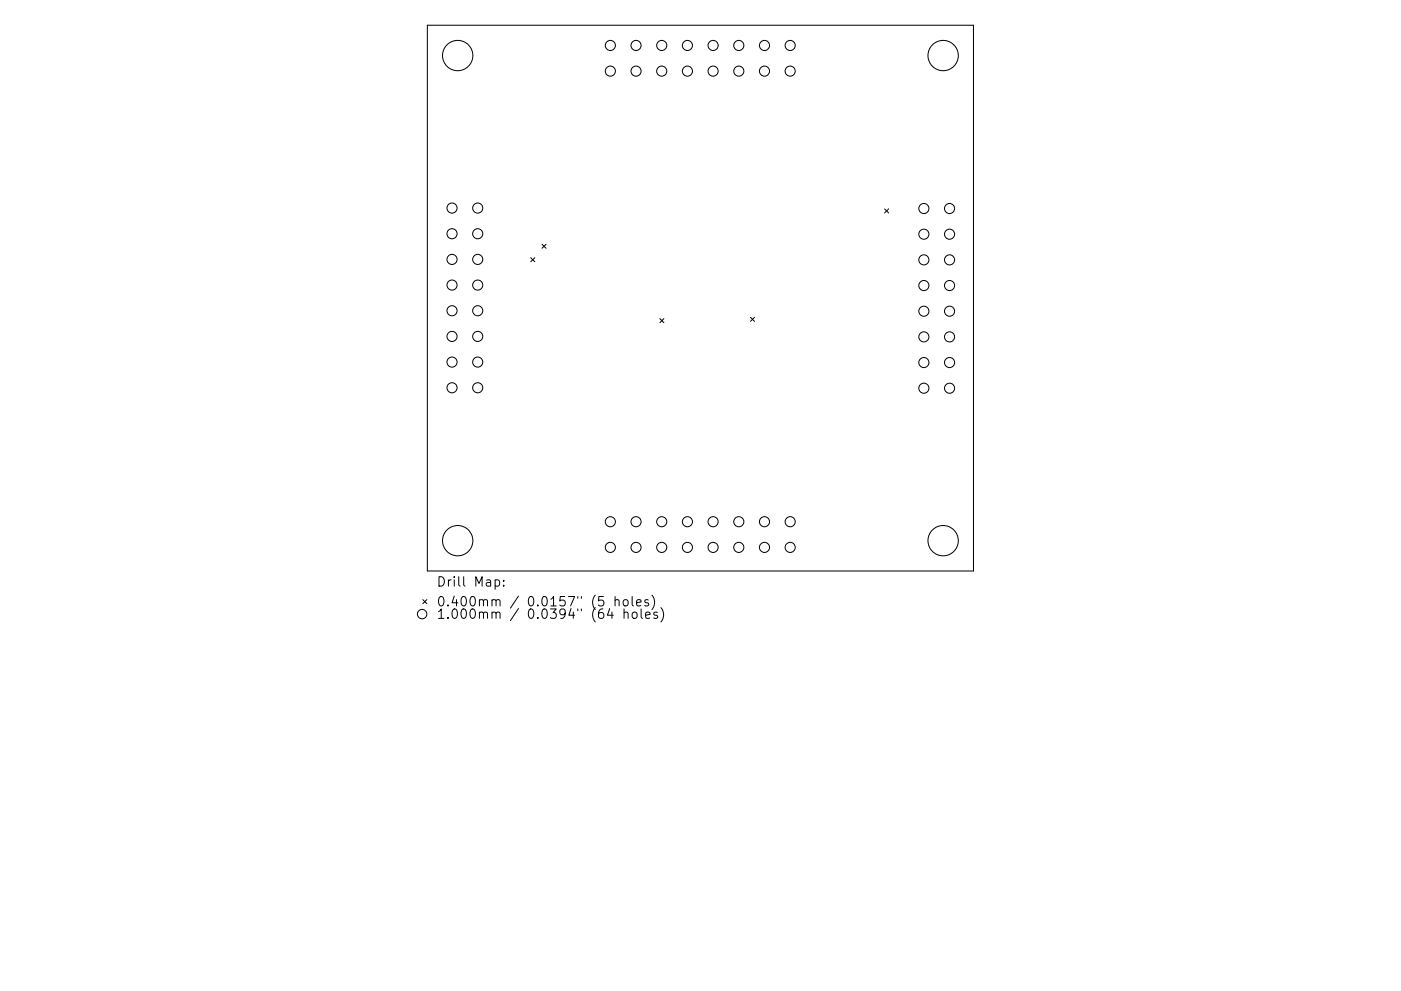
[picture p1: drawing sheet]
<svg xmlns="http://www.w3.org/2000/svg" width="297mm" height="210mm" viewBox="0 0 297 210" stroke-linecap="round" stroke-linejoin="round" font-family="sans-serif">
<defs><g id="words">
<g font-size="2.8">
<text x="92.5" y="124.5">Drill Map:</text>
<text x="92.5" y="128.7">0.400mm / 0.0157&quot; (5 holes)</text>
<text x="92.5" y="131.3">1.000mm / 0.0394&quot; (64 holes)</text>
</g>
</g></defs>
<g fill="none" stroke="#000" stroke-width=".21">
<path d="M90.6 5.4h115.8v115.7h-115.8zM112.5 54.7l.9 .8M113.4 54.7l-.9 .8M114.9 51.8l.9 .9M115.8 51.8l-.9 .9M187.5 44.3l.9 .9M188.4 44.3l-.9 .9M139.9 67.6l.9 .9M140.8 67.6l-.9 .9M159.1 67.3l.9 .9M160 67.3l-.9 .9M89.6 127.2l.9 .9"/>
<path d="M90.5 127.2l-.9 .9M105 123.1l.6-.1 .3 .4v.6l-.2 .3h-.7M106.8 124.2v.2M106.8 123.1v.2M129.3 129.1l-.5 1.4h1.2M130.4 127.4l.3-.2 .5 .1 .1 1.3M130.4 126.6v2M132.2 127.4l.3-.2a.54 .54 0 0 1 .7 .4v.6a.54 .54 0 0 1-.6 .4 .54 .54 0 0 1-.5-.4zM132.3 130.1a.5 .5 0 0 1 .9 0v1.1M132.3 129.2v2M134 126.6v1.7l.3 .3M134.1 130.1a.54 .54 0 0 1 .6-.2 .54 .54 0 0 1 .4 .3v.6a.54 .54 0 0 1-.5 .4 .54 .54 0 0 1-.6-.4z"/>
<path d="M135 127.9l.9-.2-.1-.4-.5-.1-.3 .3 .1 1h.7M135.9 129.2v1.7l.3 .3M136.9 130.5l.9-.2-.1-.3-.5-.1-.3 .2 .1 1h.7M137.5 127.3l-.5-.1-.3 .3 .1 .3 .7 .2v.5h-.8M138.2 126.3a2.29 2.29 0 0 1 0 3M139.4 130l-.5-.1-.3 .2 .1 .3 .7 .2v.5h-.8M140.1 128.9a2.29 2.29 0 0 1 0 3.1"/>
<circle cx="97" cy="11.8" r="3.2"/>
<circle cx="129.4" cy="15.1" r="1.07"/>
<circle cx="129.4" cy="9.6" r="1.07"/>
<circle cx="134.9" cy="9.6" r="1.07"/>
<circle cx="134.9" cy="15.1" r="1.07"/>
<circle cx="140.3" cy="15.1" r="1.07"/>
<circle cx="140.3" cy="9.6" r="1.07"/>
<circle cx="145.7" cy="9.6" r="1.07"/>
<circle cx="145.7" cy="15.1" r="1.07"/>
<circle cx="151.2" cy="9.6" r="1.07"/>
<circle cx="151.2" cy="15.1" r="1.07"/>
<circle cx="156.6" cy="15.1" r="1.07"/>
<circle cx="156.6" cy="9.6" r="1.07"/>
<circle cx="162.1" cy="15.1" r="1.07"/>
<circle cx="162.1" cy="9.6" r="1.07"/>
<circle cx="167.5" cy="9.6" r="1.07"/>
<circle cx="167.5" cy="15.1" r="1.07"/>
<circle cx="200" cy="11.8" r="3.2"/>
<circle cx="95.8" cy="55" r="1.07"/>
<circle cx="95.8" cy="44.1" r="1.07"/>
<circle cx="95.8" cy="49.6" r="1.07"/>
<circle cx="101.3" cy="55" r="1.07"/>
<circle cx="101.3" cy="44.1" r="1.07"/>
<circle cx="101.3" cy="49.6" r="1.07"/>
<circle cx="195.9" cy="55.1" r="1.07"/>
<circle cx="195.9" cy="44.2" r="1.07"/>
<circle cx="195.9" cy="49.7" r="1.07"/>
<circle cx="201.3" cy="55.1" r="1.07"/>
<circle cx="201.3" cy="44.2" r="1.07"/>
<circle cx="201.3" cy="49.7" r="1.07"/>
<circle cx="95.8" cy="76.8" r="1.07"/>
<circle cx="95.8" cy="60.5" r="1.07"/>
<circle cx="95.8" cy="71.4" r="1.07"/>
<circle cx="95.8" cy="65.9" r="1.07"/>
<circle cx="101.3" cy="76.8" r="1.07"/>
<circle cx="101.3" cy="71.4" r="1.07"/>
<circle cx="101.3" cy="60.5" r="1.07"/>
<circle cx="101.3" cy="65.9" r="1.07"/>
<circle cx="195.9" cy="76.9" r="1.07"/>
<circle cx="195.9" cy="66" r="1.07"/>
<circle cx="195.9" cy="60.6" r="1.07"/>
<circle cx="195.9" cy="71.5" r="1.07"/>
<circle cx="201.3" cy="76.9" r="1.07"/>
<circle cx="201.3" cy="66" r="1.07"/>
<circle cx="201.3" cy="71.5" r="1.07"/>
<circle cx="201.3" cy="60.6" r="1.07"/>
<circle cx="95.8" cy="82.3" r="1.07"/>
<circle cx="101.3" cy="82.3" r="1.07"/>
<circle cx="195.9" cy="82.4" r="1.07"/>
<circle cx="201.3" cy="82.4" r="1.07"/>
<circle cx="97" cy="114.7" r="3.2"/>
<circle cx="129.4" cy="110.7" r="1.07"/>
<circle cx="129.4" cy="116.1" r="1.07"/>
<circle cx="134.9" cy="116.1" r="1.07"/>
<circle cx="134.9" cy="110.7" r="1.07"/>
<circle cx="140.3" cy="116.1" r="1.07"/>
<circle cx="140.3" cy="110.7" r="1.07"/>
<circle cx="145.7" cy="116.1" r="1.07"/>
<circle cx="145.7" cy="110.7" r="1.07"/>
<circle cx="151.2" cy="110.7" r="1.07"/>
<circle cx="151.2" cy="116.1" r="1.07"/>
<circle cx="156.6" cy="116.1" r="1.07"/>
<circle cx="156.6" cy="110.7" r="1.07"/>
<circle cx="162.1" cy="116.1" r="1.07"/>
<circle cx="162.1" cy="110.7" r="1.07"/>
<circle cx="167.5" cy="110.7" r="1.07"/>
<circle cx="167.5" cy="116.1" r="1.07"/>
<circle cx="200" cy="114.7" r="3.2"/>
<circle cx="89.5" cy="130.3" r="1"/>
</g>
<use href="#words"/>
</svg>
